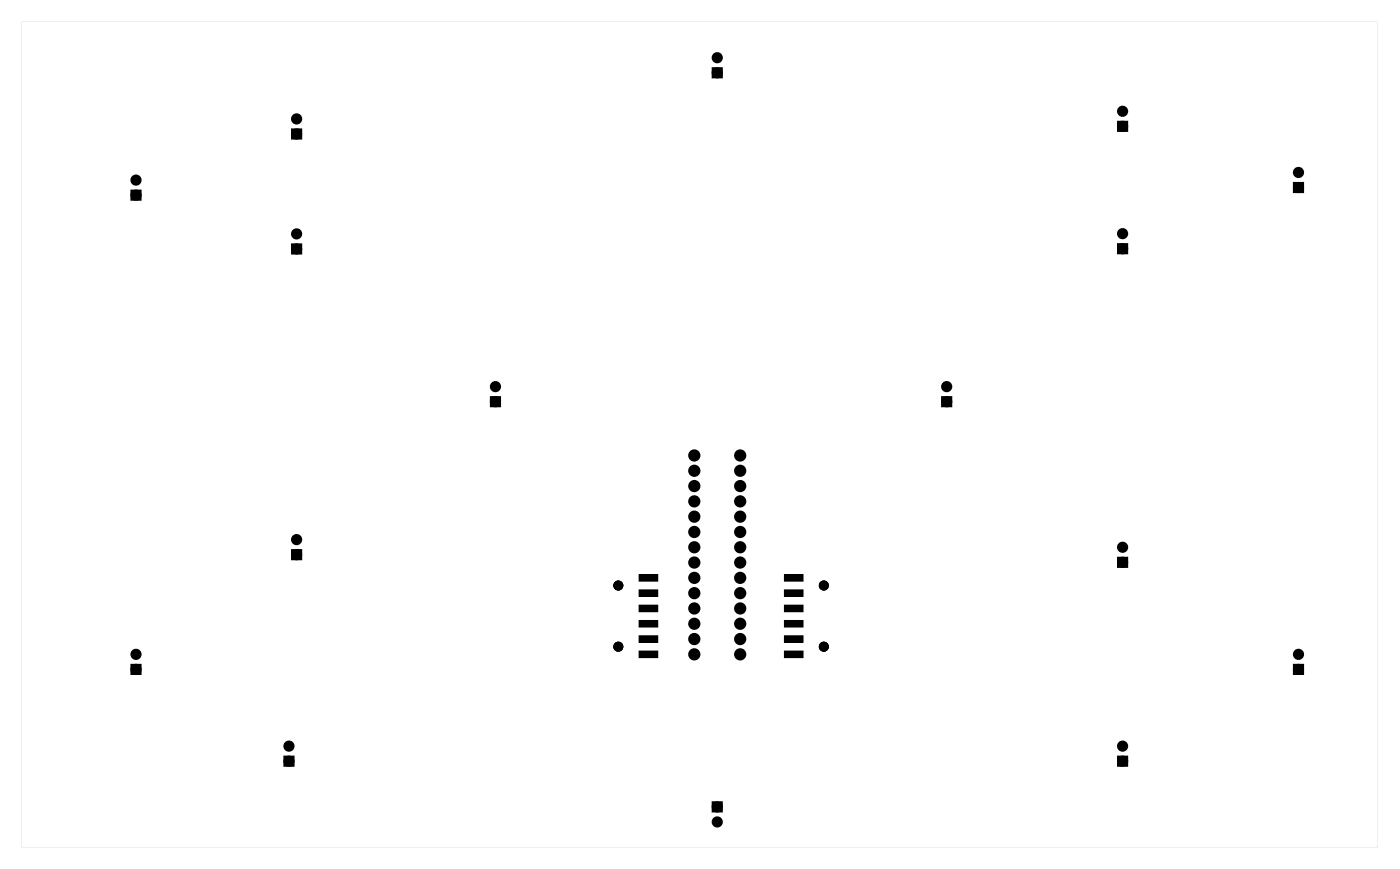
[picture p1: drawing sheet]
<svg xmlns="http://www.w3.org/2000/svg" width="232mm" height="144mm" viewBox="0 0 232 144" stroke-linecap="round" stroke-linejoin="round" font-family="sans-serif">
<g fill="#000">
<path d="M118.5 11.5h1.2v1.2h-1.2zM22 31.8h1.2v1.2h-1.2zM48.7 21.6h1.2v1.2h-1.2zM185.8 20.4h1.2v1.2h-1.2zM215 30.5h1.2v1.2h-1.2zM48.7 40.7h1.2v1.2h-1.2zM185.8 40.7h1.2v1.2h-1.2zM81.7 66.1h1.2v1.2h-1.2zM156.6 66.1h1.2v1.2h-1.2zM48.7 91.5h1.2v1.2h-1.2zM106.2 98h3v1h-3zM106.2 95.4h3v1h-3z"/>
<path d="M130.3 98h3v1h-3zM130.3 95.4h3v1h-3zM185.8 92.8h1.2v1.2h-1.2zM22 110.5h1.2v1.2h-1.2zM106.2 100.5h3v1h-3zM106.2 103.1h3v1h-3zM106.2 105.6h3v1h-3zM106.2 108.1h3v1h-3zM130.3 103.1h3v1h-3zM130.3 105.6h3v1h-3zM130.3 108.1h3v1h-3zM130.3 100.5h3v1h-3z"/>
<path d="M215 110.5h1.2v1.2h-1.2zM47.4 125.8h1.2v1.2h-1.2zM118.5 133.4h1.2v1.2h-1.2zM185.8 125.8h1.2v1.2h-1.2z"/>
<path d="M3.6 3.6h225.1v137.1h-225.1zM3.6 3.6v137.1h225.1v-137.1z"/>
<circle cx="115.3" cy="75.6" r=".64"/>
<circle cx="115.3" cy="78.2" r=".64"/>
<circle cx="122.9" cy="75.6" r=".64"/>
<circle cx="122.9" cy="78.2" r=".64"/>
<circle cx="115.3" cy="95.9" r=".64"/>
<circle cx="115.3" cy="98.5" r=".64"/>
<circle cx="115.3" cy="85.8" r=".64"/>
<circle cx="115.3" cy="88.3" r=".64"/>
<circle cx="115.3" cy="83.2" r=".64"/>
<circle cx="115.3" cy="80.7" r=".64"/>
<circle cx="115.3" cy="93.4" r=".64"/>
<circle cx="115.3" cy="90.9" r=".64"/>
<circle cx="122.9" cy="95.9" r=".64"/>
<circle cx="122.9" cy="98.5" r=".64"/>
<circle cx="122.9" cy="80.7" r=".64"/>
<circle cx="122.9" cy="83.2" r=".64"/>
<circle cx="122.9" cy="85.8" r=".64"/>
<circle cx="122.9" cy="88.3" r=".64"/>
<circle cx="122.9" cy="93.4" r=".64"/>
<circle cx="122.9" cy="90.9" r=".64"/>
<circle cx="115.3" cy="103.6" r=".64"/>
<circle cx="115.3" cy="101" r=".64"/>
<circle cx="115.3" cy="108.6" r=".64"/>
<circle cx="115.3" cy="106.1" r=".64"/>
<circle cx="122.9" cy="101" r=".64"/>
<circle cx="122.9" cy="103.6" r=".64"/>
<circle cx="122.9" cy="106.1" r=".64"/>
<circle cx="122.9" cy="108.6" r=".64"/>
</g>
<g fill="none" stroke="#000" stroke-width=".76">
<circle cx="115.3" cy="78.2" r=".64"/>
<circle cx="115.3" cy="75.6" r=".64"/>
<circle cx="122.9" cy="78.2" r=".64"/>
<circle cx="122.9" cy="75.6" r=".64"/>
<circle cx="115.3" cy="83.2" r=".64"/>
<circle cx="115.3" cy="88.3" r=".64"/>
<circle cx="115.3" cy="90.9" r=".64"/>
<circle cx="115.3" cy="85.8" r=".64"/>
<circle cx="115.3" cy="80.7" r=".64"/>
<circle cx="115.3" cy="93.4" r=".64"/>
<circle cx="115.3" cy="98.5" r=".64"/>
<circle cx="115.3" cy="95.9" r=".64"/>
<circle cx="122.9" cy="90.9" r=".64"/>
<circle cx="122.9" cy="80.7" r=".64"/>
<circle cx="122.9" cy="93.4" r=".64"/>
<circle cx="122.9" cy="83.2" r=".64"/>
<circle cx="122.9" cy="85.8" r=".64"/>
<circle cx="122.9" cy="88.3" r=".64"/>
<circle cx="122.9" cy="95.9" r=".64"/>
<circle cx="122.9" cy="98.5" r=".64"/>
<circle cx="115.3" cy="108.6" r=".64"/>
<circle cx="115.3" cy="101" r=".64"/>
<circle cx="115.3" cy="106.1" r=".64"/>
<circle cx="115.3" cy="103.6" r=".64"/>
<circle cx="122.9" cy="108.6" r=".64"/>
<circle cx="122.9" cy="101" r=".64"/>
<circle cx="122.9" cy="106.1" r=".64"/>
<circle cx="122.9" cy="103.6" r=".64"/>
</g>
<g fill="#000">
<circle cx="49.3" cy="19.7" r=".6"/>
<circle cx="119.1" cy="12.1" r=".6"/>
<circle cx="119.1" cy="9.6" r=".6"/>
<circle cx="186.4" cy="18.5" r=".6"/>
<circle cx="22.6" cy="29.9" r=".6"/>
<circle cx="22.6" cy="32.4" r=".6"/>
<circle cx="49.3" cy="38.8" r=".6"/>
<circle cx="49.3" cy="22.2" r=".6"/>
<circle cx="186.4" cy="38.8" r=".6"/>
<circle cx="186.4" cy="21" r=".6"/>
<circle cx="215.6" cy="28.6" r=".6"/>
<circle cx="215.6" cy="31.1" r=".6"/>
<circle cx="49.3" cy="41.3" r=".6"/>
<circle cx="186.4" cy="41.3" r=".6"/>
<circle cx="82.3" cy="66.7" r=".6"/>
<circle cx="82.3" cy="64.2" r=".6"/>
<circle cx="157.2" cy="64.2" r=".6"/>
<circle cx="157.2" cy="66.7" r=".6"/>
<circle cx="49.3" cy="89.6" r=".6"/>
<circle cx="49.3" cy="92.1" r=".6"/>
<circle cx="102.7" cy="97.2" r=".7"/>
<circle cx="136.8" cy="97.2" r=".7"/>
<circle cx="186.4" cy="90.9" r=".6"/>
<circle cx="186.4" cy="93.4" r=".6"/>
<circle cx="22.6" cy="111.1" r=".6"/>
<circle cx="22.6" cy="108.6" r=".6"/>
<circle cx="102.7" cy="107.4" r=".7"/>
<circle cx="136.8" cy="107.4" r=".7"/>
<circle cx="215.6" cy="111.1" r=".6"/>
<circle cx="215.6" cy="108.6" r=".6"/>
<circle cx="48" cy="126.4" r=".6"/>
<circle cx="48" cy="123.9" r=".6"/>
<circle cx="119.1" cy="136.5" r=".6"/>
<circle cx="119.1" cy="134" r=".6"/>
<circle cx="186.4" cy="126.4" r=".6"/>
<circle cx="186.4" cy="123.9" r=".6"/>
</g>
<g fill="none" stroke="#000" stroke-width=".65" stroke-linecap="butt">
<path d="M118.5 11.5h1.2v1.2h-1.2zM22 31.8h1.2v1.2h-1.2zM48.7 21.6h1.2v1.2h-1.2zM185.8 20.4h1.2v1.2h-1.2zM215 30.5h1.2v1.2h-1.2zM48.7 40.7h1.2v1.2h-1.2zM185.8 40.7h1.2v1.2h-1.2zM81.7 66.1h1.2v1.2h-1.2zM156.6 66.1h1.2v1.2h-1.2zM48.7 91.5h1.2v1.2h-1.2zM185.8 92.8h1.2v1.2h-1.2zM22 110.5h1.2v1.2h-1.2z"/>
<path d="M215 110.5h1.2v1.2h-1.2zM47.4 125.8h1.2v1.2h-1.2zM118.5 133.4h1.2v1.2h-1.2zM185.8 125.8h1.2v1.2h-1.2z"/>
<circle cx="49.3" cy="19.7" r=".6"/>
<circle cx="119.1" cy="12.1" r=".6"/>
<circle cx="119.1" cy="9.6" r=".6"/>
<circle cx="186.4" cy="18.5" r=".6"/>
<circle cx="22.6" cy="32.4" r=".6"/>
<circle cx="22.6" cy="29.9" r=".6"/>
<circle cx="49.3" cy="22.2" r=".6"/>
<circle cx="49.3" cy="38.8" r=".6"/>
<circle cx="186.4" cy="21" r=".6"/>
<circle cx="186.4" cy="38.8" r=".6"/>
<circle cx="215.6" cy="31.1" r=".6"/>
<circle cx="215.6" cy="28.6" r=".6"/>
<circle cx="49.3" cy="41.3" r=".6"/>
<circle cx="186.4" cy="41.3" r=".6"/>
<circle cx="82.3" cy="66.7" r=".6"/>
<circle cx="82.3" cy="64.2" r=".6"/>
<circle cx="157.2" cy="66.7" r=".6"/>
<circle cx="157.2" cy="64.2" r=".6"/>
<circle cx="49.3" cy="92.1" r=".6"/>
<circle cx="49.3" cy="89.6" r=".6"/>
<circle cx="186.4" cy="93.4" r=".6"/>
<circle cx="186.4" cy="90.9" r=".6"/>
<circle cx="22.6" cy="111.1" r=".6"/>
<circle cx="22.6" cy="108.6" r=".6"/>
<circle cx="215.6" cy="111.1" r=".6"/>
<circle cx="215.6" cy="108.6" r=".6"/>
<circle cx="48" cy="126.4" r=".6"/>
<circle cx="48" cy="123.9" r=".6"/>
<circle cx="119.1" cy="136.5" r=".6"/>
<circle cx="119.1" cy="134" r=".6"/>
<circle cx="186.4" cy="126.4" r=".6"/>
<circle cx="186.4" cy="123.9" r=".6"/>
</g>
<g fill="none" stroke="#000" stroke-width=".25">
<path d="M106.2 98h3v1h-3zM106.2 95.4h3v1h-3zM130.3 98h3v1h-3zM130.3 95.4h3v1h-3zM106.2 100.5h3v1h-3zM106.2 103.1h3v1h-3zM106.2 105.6h3v1h-3zM106.2 108.1h3v1h-3zM130.3 103.1h3v1h-3zM130.3 105.6h3v1h-3zM130.3 108.1h3v1h-3zM130.3 100.5h3v1h-3z"/>
<circle cx="102.7" cy="97.2" r=".7"/>
<circle cx="136.8" cy="97.2" r=".7"/>
<circle cx="102.7" cy="107.4" r=".7"/>
<circle cx="136.8" cy="107.4" r=".7"/>
</g>
</svg>
